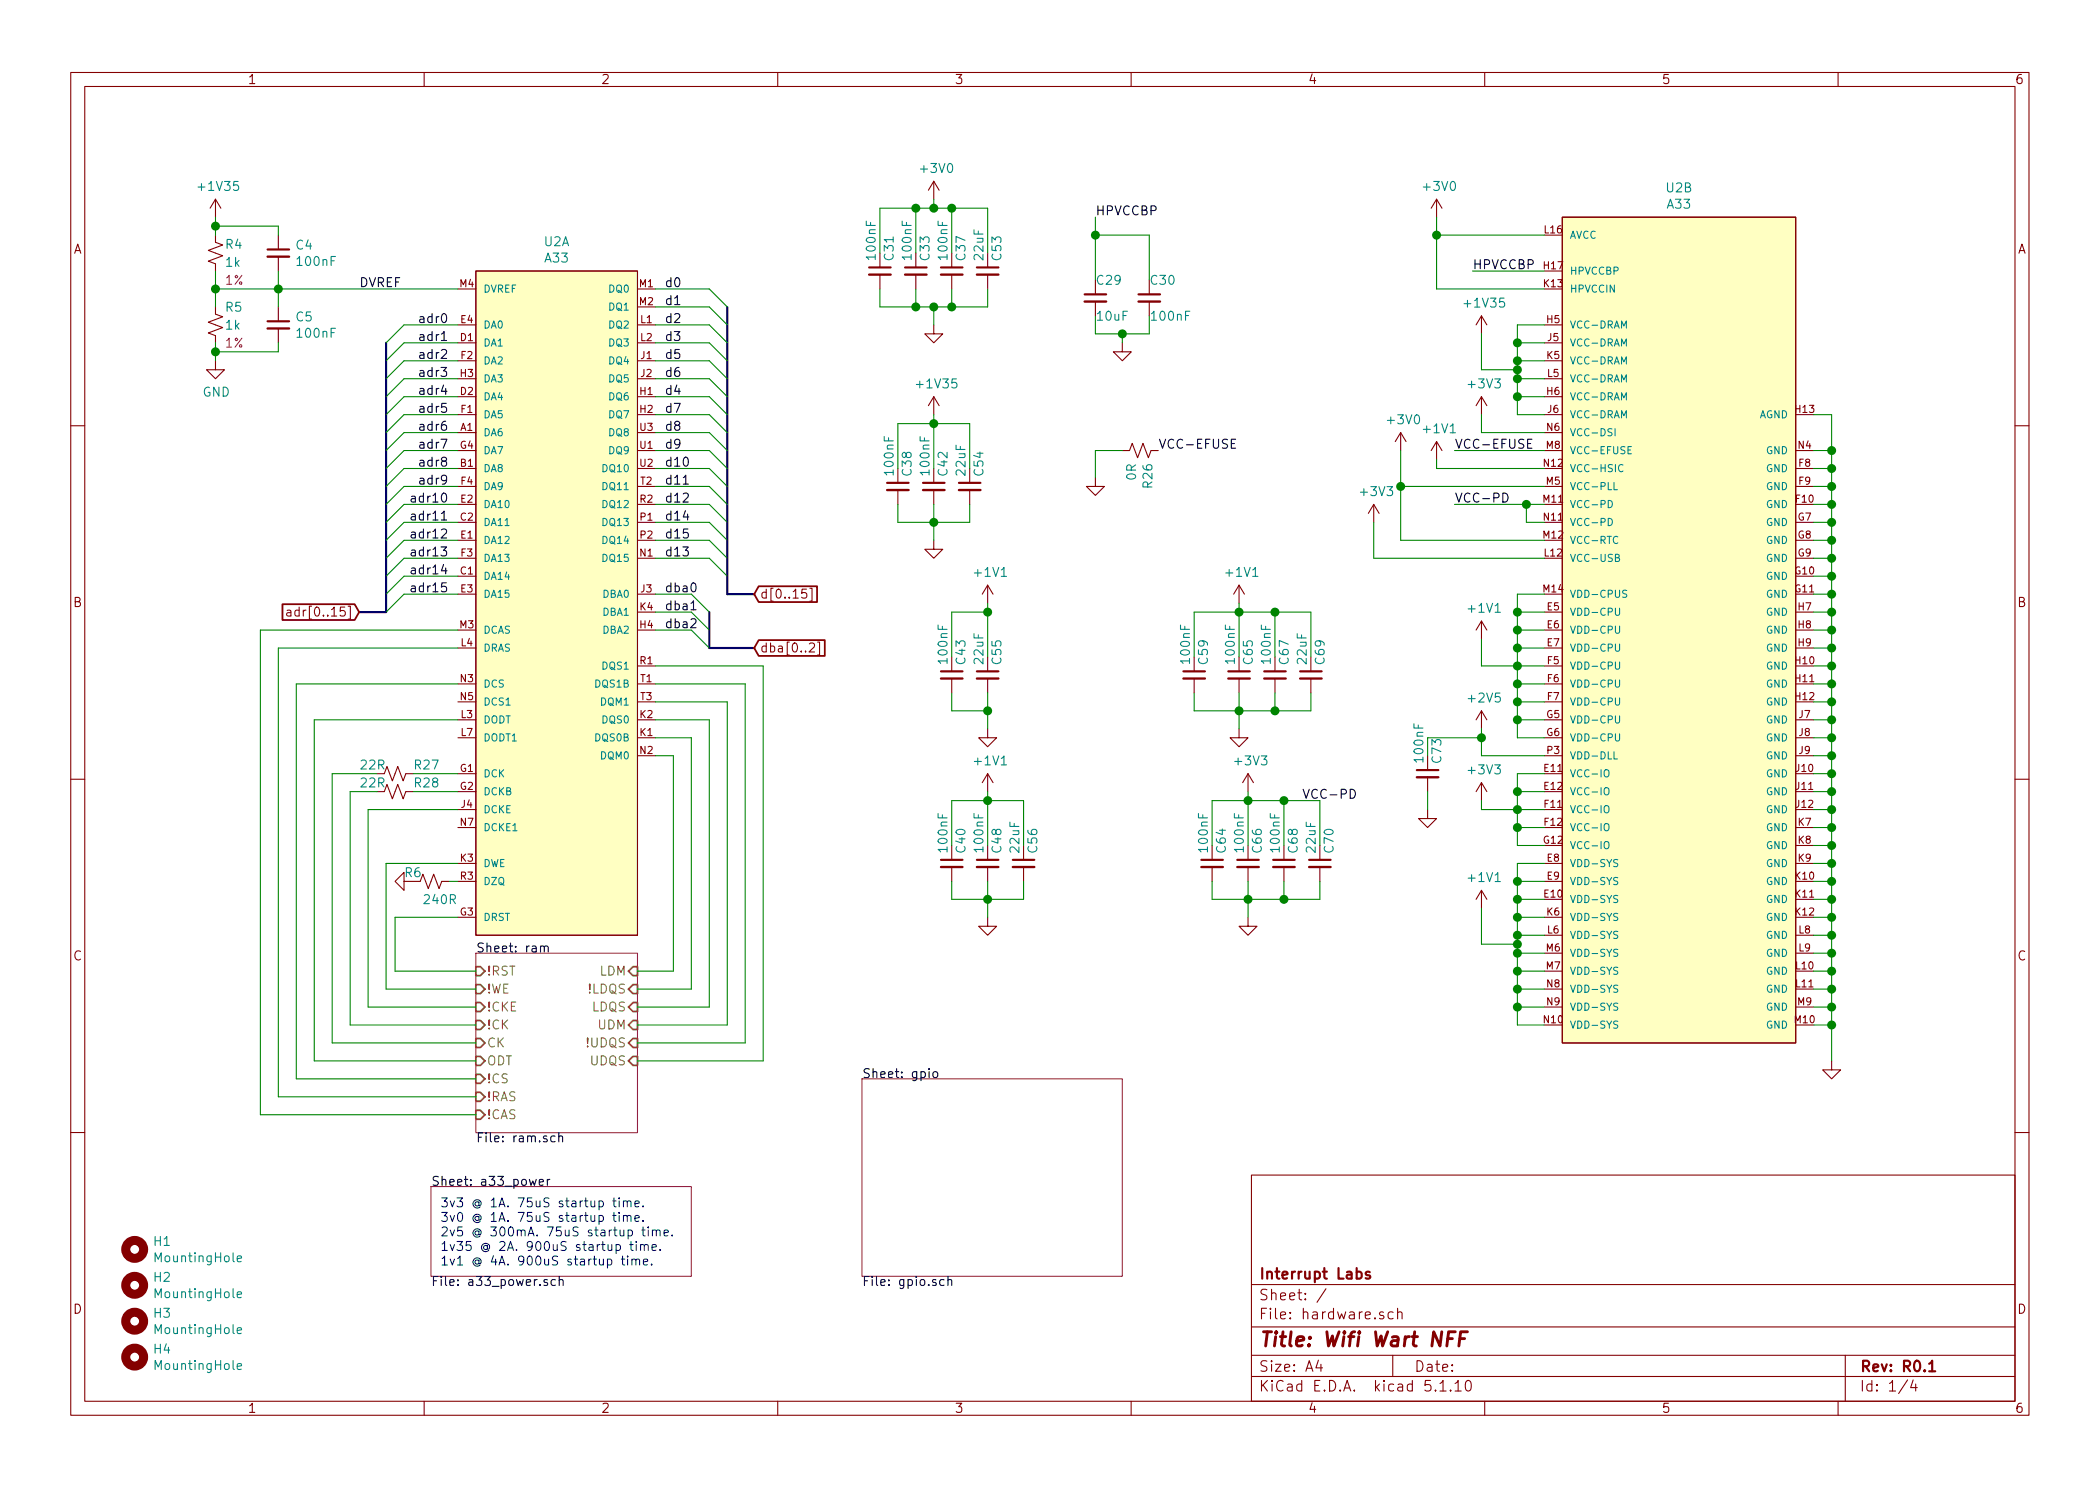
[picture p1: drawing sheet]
<svg xmlns="http://www.w3.org/2000/svg" width="297mm" height="210mm" viewBox="0 0 297 210" stroke-linecap="round" stroke-linejoin="round" font-family="sans-serif">
<defs><g id="words">
<text font-size="2.8" fill="#840000" x="178" y="190.5">Title: Wifi Wart NFF</text>
<g font-size="2.1" fill="#840000">
<text x="178" y="184">Sheet: /</text>
<text x="178" y="181">Interrupt Labs</text>
<text x="178" y="186.7">File: hardware.sch</text>
<text x="178" y="196.9">KiCad E.D.A. kicad 5.1.10</text>
<text x="178" y="194.1">Size: A4</text>
<text x="200" y="194.1">Date:</text>
<text x="263" y="194.1">Rev: R0.1</text>
<text x="263" y="196.9">Id: 1/4</text>
</g>
<g font-size="1.8" fill="#840000">
<text x="35" y="11.9">1</text>
<text x="85" y="11.9">2</text>
<text x="135" y="11.9">3</text>
<text x="185" y="11.9">4</text>
<text x="235" y="11.9">5</text>
<text x="285" y="11.9">6</text>
<text x="10.4" y="35.9">A</text>
<text x="285.4" y="35.9">A</text>
<text x="10.4" y="85.9">B</text>
<text x="42.1" y="87.2">adr[0..15]</text>
<text x="107.5" y="84.7">d[0..15]</text>
<text x="285.4" y="85.9">B</text>
<text x="107.5" y="92.3">dba[0..2]</text>
<text x="10.4" y="135.9">C</text>
<text x="285.4" y="135.9">C</text>
<text x="10.4" y="185.9">D</text>
<text x="285.4" y="185.9">D</text>
<text x="35" y="199.9">1</text>
<text x="85" y="199.9">2</text>
<text x="135" y="199.9">3</text>
<text x="185" y="199.9">4</text>
<text x="235" y="199.9">5</text>
<text x="285" y="199.9">6</text>
</g>
<g font-size="1.8" fill="#008484">
<text x="28.3" y="27">+1V35</text>
<text x="130.4" y="24.5">+3V0</text>
<text x="201.5" y="27">+3V0</text>
<text x="235.7" y="27.2">U2B</text>
<text x="235.9" y="29.5">A33</text>
<text x="32" y="35.2">R4</text>
<text x="41.9" y="35.3">C4</text>
<text x="77" y="34.8">U2A</text>
<text x="32" y="37.8">1k</text>
<text x="42.2" y="37.6">100nF</text>
<text x="77.1" y="37.2">A33</text>
<text x="123.9" y="36.6" transform="rotate(-90 123.9 36.6)">100nF</text>
<text x="126.4" y="36.8" transform="rotate(-90 126.4 36.8)">C31</text>
<text x="129" y="36.6" transform="rotate(-90 129 36.6)">100nF</text>
<text x="131.5" y="36.8" transform="rotate(-90 131.5 36.8)">C33</text>
<text x="134" y="36.6" transform="rotate(-90 134 36.6)">100nF</text>
<text x="136.6" y="36.8" transform="rotate(-90 136.6 36.8)">C37</text>
<text x="139.1" y="36.7" transform="rotate(-90 139.1 36.7)">22uF</text>
<text x="141.7" y="36.8" transform="rotate(-90 141.7 36.8)">C53</text>
<text x="155.2" y="40.3">C29</text>
<text x="162.8" y="40.3">C30</text>
<text x="32" y="44.1">R5</text>
<text x="32" y="46.7">1k</text>
<text x="41.9" y="45.5">C5</text>
<text x="42.2" y="47.8">100nF</text>
<text x="155.3" y="45.4">10uF</text>
<text x="163" y="45.4">100nF</text>
<text x="207.4" y="43.5">+1V35</text>
<text x="28.7" y="56.1">GND</text>
<text x="129.9" y="55">+1V35</text>
<text x="207.8" y="55">+3V3</text>
<text x="196.4" y="60">+3V0</text>
<text x="201.5" y="61.3">+1V1</text>
<text x="126.4" y="67.1" transform="rotate(-90 126.4 67.1)">100nF</text>
<text x="129" y="67.3" transform="rotate(-90 129 67.3)">C38</text>
<text x="131.5" y="67.1" transform="rotate(-90 131.5 67.1)">100nF</text>
<text x="134" y="67.3" transform="rotate(-90 134 67.3)">C42</text>
<text x="136.6" y="67.2" transform="rotate(-90 136.6 67.2)">22uF</text>
<text x="139.1" y="67.3" transform="rotate(-90 139.1 67.3)">C54</text>
<text x="160.7" y="67.9" transform="rotate(-90 160.7 67.9)">0R</text>
<text x="163" y="69" transform="rotate(-90 163 69)">R26</text>
<text x="192.6" y="70.2">+3V3</text>
<text x="138" y="81.6">+1V1</text>
<text x="173.6" y="81.6">+1V1</text>
<text x="207.8" y="86.7">+1V1</text>
<text x="134" y="93.7" transform="rotate(-90 134 93.7)">100nF</text>
<text x="136.6" y="93.9" transform="rotate(-90 136.6 93.9)">C43</text>
<text x="139.1" y="93.9" transform="rotate(-90 139.1 93.9)">22uF</text>
<text x="141.7" y="93.9" transform="rotate(-90 141.7 93.9)">C55</text>
<text x="168.3" y="93.7" transform="rotate(-90 168.3 93.7)">100nF</text>
<text x="170.9" y="93.9" transform="rotate(-90 170.9 93.9)">C59</text>
<text x="174.7" y="93.7" transform="rotate(-90 174.7 93.7)">100nF</text>
<text x="177.2" y="93.9" transform="rotate(-90 177.2 93.9)">C65</text>
<text x="179.8" y="93.7" transform="rotate(-90 179.8 93.7)">100nF</text>
<text x="182.3" y="93.9" transform="rotate(-90 182.3 93.9)">C67</text>
<text x="184.8" y="93.9" transform="rotate(-90 184.8 93.9)">22uF</text>
<text x="187.4" y="93.9" transform="rotate(-90 187.4 93.9)">C69</text>
<text x="207.8" y="99.4">+2V5</text>
<text x="203.9" y="107.9" transform="rotate(-90 203.9 107.9)">C73</text>
<text x="51.1" y="108.9">22R</text>
<text x="51.1" y="111.4">22R</text>
<text x="58.7" y="108.9">R27</text>
<text x="58.7" y="111.4">R28</text>
<text x="138" y="108.3">+1V1</text>
<text x="174.8" y="108.3">+3V3</text>
<text x="207.8" y="109.6">+3V3</text>
<text x="57.3" y="124.1">R6</text>
<text x="134" y="120.4" transform="rotate(-90 134 120.4)">100nF</text>
<text x="136.6" y="120.6" transform="rotate(-90 136.6 120.6)">C40</text>
<text x="139.1" y="120.4" transform="rotate(-90 139.1 120.4)">100nF</text>
<text x="141.7" y="120.6" transform="rotate(-90 141.7 120.6)">C48</text>
<text x="144.2" y="120.5" transform="rotate(-90 144.2 120.5)">22uF</text>
<text x="146.7" y="120.6" transform="rotate(-90 146.7 120.6)">C56</text>
<text x="170.9" y="120.4" transform="rotate(-90 170.9 120.4)">100nF</text>
<text x="173.4" y="120.6" transform="rotate(-90 173.4 120.6)">C64</text>
<text x="175.9" y="120.4" transform="rotate(-90 175.9 120.4)">100nF</text>
<text x="178.5" y="120.6" transform="rotate(-90 178.5 120.6)">C66</text>
<text x="181" y="120.4" transform="rotate(-90 181 120.4)">100nF</text>
<text x="183.6" y="120.6" transform="rotate(-90 183.6 120.6)">C68</text>
<text x="186.1" y="120.5" transform="rotate(-90 186.1 120.5)">22uF</text>
<text x="188.6" y="120.6" transform="rotate(-90 188.6 120.6)">C70</text>
<text x="207.8" y="124.8">+1V1</text>
<text x="60.1" y="127.9">240R</text>
<text x="21.8" y="176.3">H1</text>
<text x="22.1" y="178.6">MountingHole</text>
<text x="21.8" y="181.4">H2</text>
<text x="22.1" y="183.7">MountingHole</text>
<text x="21.8" y="186.5">H3</text>
<text x="21.8" y="191.5">H4</text>
<text x="22.1" y="188.8">MountingHole</text>
<text x="22.1" y="193.8">MountingHole</text>
</g>
<g font-size="1.8">
<text x="154.9" y="30.5">HPVCCBP</text>
<text x="50.8" y="40.6">DVREF</text>
<text x="94" y="40.6">d0</text>
<text x="208.3" y="38.1">HPVCCBP</text>
<text x="59.8" y="45.7">adr0</text>
<text x="94" y="43.2">d1</text>
<text x="94" y="45.7">d2</text>
<text x="59.8" y="53.3">adr3</text>
<text x="59.8" y="50.8">adr2</text>
<text x="59.8" y="48.3">adr1</text>
<text x="94" y="48.3">d3</text>
<text x="94" y="53.3">d6</text>
<text x="94" y="50.8">d5</text>
<text x="59.8" y="58.4">adr5</text>
<text x="59.8" y="55.9">adr4</text>
<text x="94" y="58.4">d7</text>
<text x="94" y="55.9">d4</text>
<text x="59.8" y="61">adr6</text>
<text x="59.8" y="63.5">adr7</text>
<text x="94" y="63.5">d9</text>
<text x="94" y="61">d8</text>
<text x="163.8" y="63.5">VCC-EFUSE</text>
<text x="205.7" y="63.5">VCC-EFUSE</text>
<text x="58.8" y="71.1">adr10</text>
<text x="59.8" y="66">adr8</text>
<text x="59.8" y="68.6">adr9</text>
<text x="94" y="71.1">d12</text>
<text x="94" y="68.6">d11</text>
<text x="94" y="66">d10</text>
<text x="205.7" y="71.1">VCC-PD</text>
<text x="58.8" y="73.7">adr11</text>
<text x="58.8" y="76.2">adr12</text>
<text x="94" y="76.2">d15</text>
<text x="94" y="73.7">d14</text>
<text x="58.8" y="81.3">adr14</text>
<text x="58.8" y="83.8">adr15</text>
<text x="58.8" y="78.7">adr13</text>
<text x="94" y="78.7">d13</text>
<text x="94" y="83.8">dba0</text>
<text x="94" y="88.9">dba2</text>
<text x="94" y="86.4">dba1</text>
<text x="184.1" y="113">VCC-PD</text>
<text x="67.3" y="134.8">Sheet: ram</text>
<text x="121.9" y="152.5">Sheet: gpio</text>
<text x="67.3" y="161.6">File: ram.sch</text>
<text x="61" y="167.8">Sheet: a33_power</text>
<text x="61" y="182">File: a33_power.sch</text>
<text x="121.9" y="182">File: gpio.sch</text>
</g>
<g font-size="1.8" fill="#840084">
<text x="31.9" y="40.3">1%</text>
<text x="31.9" y="49.2">1%</text>
</g>
<text font-size="1.8" fill="#008400" x="201.3" y="107.7" transform="rotate(-90 201.3 107.7)">100nF</text>
<g font-size="1.8" fill="#848400">
<text x="68.8" y="138">!RST</text>
<text x="68.8" y="140.6">!WE</text>
<text x="68.8" y="143.1">!CKE</text>
<text x="83.1" y="140.6">!LDQS</text>
<text x="83.7" y="143.1">LDQS</text>
<text x="84.8" y="138">LDM</text>
<text x="68.8" y="148.2">CK</text>
<text x="68.8" y="145.7">!CK</text>
<text x="83" y="148.2">!UDQS</text>
<text x="84.6" y="145.7">UDM</text>
<text x="68.8" y="153.3">!CS</text>
<text x="68.8" y="155.8">!RAS</text>
<text x="68.8" y="150.7">ODT</text>
<text x="83.5" y="150.7">UDQS</text>
<text x="68.8" y="158.4">!CAS</text>
</g>
<g font-size="1.8" fill="#0000c2">
<text x="62.2" y="170.8">3v3 @ 1A. 75uS startup time.</text>
<text x="62.2" y="172.9">3v0 @ 1A. 75uS startup time.</text>
<text x="62.2" y="174.9">2v5 @ 300mA. 75uS startup time.</text>
<text x="62.2" y="177">1v35 @ 2A. 900uS startup time.</text>
<text x="62.2" y="179.1">1v1 @ 4A. 900uS startup time.</text>
</g>
<g font-size="1.4" fill="#840000">
<text x="218.5" y="33">L16</text>
<text x="65.1" y="40.6">M4</text>
<text x="90.5" y="40.6">M1</text>
<text x="218.4" y="38.1">H17</text>
<text x="218.4" y="40.6">K13</text>
<text x="65.2" y="45.7">E4</text>
<text x="90.5" y="43.2">M2</text>
<text x="90.6" y="45.7">L1</text>
<text x="218.8" y="45.7">H5</text>
<text x="65.2" y="48.3">D1</text>
<text x="65.2" y="53.3">H3</text>
<text x="65.2" y="50.8">F2</text>
<text x="90.6" y="48.3">L2</text>
<text x="90.7" y="50.8">J1</text>
<text x="90.7" y="53.3">J2</text>
<text x="218.8" y="50.8">K5</text>
<text x="218.9" y="53.3">L5</text>
<text x="218.9" y="48.3">J5</text>
<text x="65.2" y="55.9">D2</text>
<text x="65.2" y="58.4">F1</text>
<text x="90.6" y="55.9">H1</text>
<text x="90.6" y="58.4">H2</text>
<text x="218.8" y="55.9">H6</text>
<text x="218.9" y="58.4">J6</text>
<text x="254" y="58.4">H13</text>
<text x="65.1" y="63.5">G4</text>
<text x="65.2" y="61">A1</text>
<text x="90.6" y="61">U3</text>
<text x="90.6" y="63.5">U1</text>
<text x="218.7" y="63.5">M8</text>
<text x="218.8" y="61">N6</text>
<text x="254.4" y="63.5">N4</text>
<text x="65.2" y="66">B1</text>
<text x="65.2" y="71.1">E2</text>
<text x="65.2" y="68.6">F4</text>
<text x="90.6" y="66">U2</text>
<text x="90.6" y="71.1">R2</text>
<text x="90.6" y="68.6">T2</text>
<text x="218.3" y="71.1">M11</text>
<text x="218.4" y="66">N12</text>
<text x="218.7" y="68.6">M5</text>
<text x="254.1" y="71.1">F10</text>
<text x="254.5" y="66">F8</text>
<text x="254.5" y="68.6">F9</text>
<text x="65.2" y="73.7">C2</text>
<text x="65.2" y="76.2">E1</text>
<text x="90.6" y="73.7">P1</text>
<text x="90.6" y="76.2">P2</text>
<text x="218.3" y="76.2">M12</text>
<text x="218.4" y="73.7">N11</text>
<text x="254.3" y="73.7">G7</text>
<text x="254.3" y="76.2">G8</text>
<text x="65.2" y="81.3">C1</text>
<text x="65.2" y="83.8">E3</text>
<text x="65.2" y="78.7">F3</text>
<text x="90.6" y="78.7">N1</text>
<text x="90.7" y="83.8">J3</text>
<text x="218.3" y="83.8">M14</text>
<text x="218.5" y="78.7">L12</text>
<text x="253.9" y="81.3">G10</text>
<text x="253.9" y="83.8">G11</text>
<text x="254.3" y="78.7">G9</text>
<text x="65.1" y="88.9">M3</text>
<text x="90.6" y="86.4">K4</text>
<text x="90.6" y="88.9">H4</text>
<text x="218.8" y="86.4">E5</text>
<text x="218.8" y="88.9">E6</text>
<text x="254.4" y="86.4">H7</text>
<text x="254.4" y="88.9">H8</text>
<text x="65.2" y="91.4">L4</text>
<text x="90.6" y="94">R1</text>
<text x="218.8" y="91.4">E7</text>
<text x="218.9" y="94">F5</text>
<text x="254" y="94">H10</text>
<text x="254.4" y="91.4">H9</text>
<text x="65.2" y="96.5">N3</text>
<text x="65.2" y="99.1">N5</text>
<text x="65.2" y="101.6">L3</text>
<text x="90.6" y="101.6">K2</text>
<text x="90.6" y="96.5">T1</text>
<text x="90.6" y="99.1">T3</text>
<text x="218.8" y="101.6">G5</text>
<text x="218.9" y="96.5">F6</text>
<text x="218.9" y="99.1">F7</text>
<text x="254" y="96.5">H11</text>
<text x="254" y="99.1">H12</text>
<text x="254.5" y="101.6">J7</text>
<text x="65.2" y="104.1">L7</text>
<text x="90.6" y="104.1">K1</text>
<text x="90.6" y="106.7">N2</text>
<text x="218.8" y="104.1">G6</text>
<text x="218.8" y="106.7">P3</text>
<text x="254.5" y="104.1">J8</text>
<text x="254.5" y="106.7">J9</text>
<text x="65.1" y="111.8">G2</text>
<text x="65.1" y="109.2">G1</text>
<text x="218.5" y="109.2">E11</text>
<text x="218.5" y="111.8">E12</text>
<text x="254.1" y="109.2">J10</text>
<text x="254.1" y="111.8">J11</text>
<text x="65.2" y="116.8">N7</text>
<text x="65.3" y="114.3">J4</text>
<text x="218.4" y="119.4">G12</text>
<text x="218.5" y="114.3">F11</text>
<text x="218.5" y="116.8">F12</text>
<text x="254.1" y="114.3">J12</text>
<text x="254.4" y="116.8">K7</text>
<text x="254.4" y="119.4">K8</text>
<text x="65.2" y="121.9">K3</text>
<text x="65.2" y="124.5">R3</text>
<text x="218.8" y="121.9">E8</text>
<text x="218.8" y="124.5">E9</text>
<text x="254" y="124.5">K10</text>
<text x="254.4" y="121.9">K9</text>
<text x="65.1" y="129.5">G3</text>
<text x="218.5" y="127">E10</text>
<text x="218.8" y="129.5">K6</text>
<text x="254" y="127">K11</text>
<text x="254" y="129.5">K12</text>
<text x="218.7" y="134.6">M6</text>
<text x="218.7" y="137.2">M7</text>
<text x="218.9" y="132.1">L6</text>
<text x="254.1" y="137.2">L10</text>
<text x="254.5" y="132.1">L8</text>
<text x="254.5" y="134.6">L9</text>
<text x="218.8" y="139.7">N8</text>
<text x="218.8" y="142.2">N9</text>
<text x="254.1" y="139.7">L11</text>
<text x="254.3" y="142.2">M9</text>
<text x="218.4" y="144.8">N10</text>
<text x="253.9" y="144.8">M10</text>
</g>
<g font-size="1.4" fill="#008484">
<text x="222" y="33.8">AVCC</text>
<text x="68.3" y="41.4">DVREF</text>
<text x="86.2" y="41.4">DQ0</text>
<text x="222" y="38.9">HPVCCBP</text>
<text x="222" y="41.4">HPVCCIN</text>
<text x="68.3" y="46.5">DA0</text>
<text x="86.2" y="43.9">DQ1</text>
<text x="86.2" y="46.5">DQ2</text>
<text x="222" y="46.5">VCC-DRAM</text>
<text x="68.3" y="49">DA1</text>
<text x="68.3" y="51.6">DA2</text>
<text x="86.2" y="49">DQ3</text>
<text x="86.2" y="51.6">DQ4</text>
<text x="222" y="49">VCC-DRAM</text>
<text x="222" y="51.6">VCC-DRAM</text>
<text x="68.3" y="54.1">DA3</text>
<text x="68.3" y="56.6">DA4</text>
<text x="68.3" y="59.2">DA5</text>
<text x="86.2" y="54.1">DQ5</text>
<text x="86.2" y="56.6">DQ6</text>
<text x="86.2" y="59.2">DQ7</text>
<text x="222" y="54.1">VCC-DRAM</text>
<text x="222" y="56.6">VCC-DRAM</text>
<text x="222" y="59.2">VCC-DRAM</text>
<text x="248.8" y="59.2">AGND</text>
<text x="68.3" y="61.7">DA6</text>
<text x="68.3" y="64.3">DA7</text>
<text x="86.2" y="61.7">DQ8</text>
<text x="86.2" y="64.3">DQ9</text>
<text x="222" y="61.7">VCC-DSI</text>
<text x="222" y="64.3">VCC-EFUSE</text>
<text x="249.8" y="64.3">GND</text>
<text x="68.3" y="66.8">DA8</text>
<text x="68.3" y="69.3">DA9</text>
<text x="68.3" y="71.9">DA10</text>
<text x="85.4" y="66.8">DQ10</text>
<text x="85.4" y="69.3">DQ11</text>
<text x="85.4" y="71.9">DQ12</text>
<text x="222" y="71.9">VCC-PD</text>
<text x="222" y="66.8">VCC-HSIC</text>
<text x="222" y="69.3">VCC-PLL</text>
<text x="249.8" y="66.8">GND</text>
<text x="249.8" y="69.3">GND</text>
<text x="249.8" y="71.9">GND</text>
<text x="68.3" y="74.4">DA11</text>
<text x="68.3" y="77">DA12</text>
<text x="85.4" y="74.4">DQ13</text>
<text x="85.4" y="77">DQ14</text>
<text x="222" y="74.4">VCC-PD</text>
<text x="222" y="77">VCC-RTC</text>
<text x="249.8" y="74.4">GND</text>
<text x="249.8" y="77">GND</text>
<text x="68.3" y="79.5">DA13</text>
<text x="68.3" y="82">DA14</text>
<text x="85.4" y="79.5">DQ15</text>
<text x="222" y="79.5">VCC-USB</text>
<text x="249.8" y="79.5">GND</text>
<text x="249.8" y="82">GND</text>
<text x="68.3" y="84.6">DA15</text>
<text x="68.3" y="89.7">DCAS</text>
<text x="85.3" y="84.6">DBA0</text>
<text x="85.3" y="87.1">DBA1</text>
<text x="85.3" y="89.7">DBA2</text>
<text x="222" y="84.6">VDD-CPUS</text>
<text x="222" y="87.1">VDD-CPU</text>
<text x="222" y="89.7">VDD-CPU</text>
<text x="249.8" y="84.6">GND</text>
<text x="249.8" y="87.1">GND</text>
<text x="249.8" y="89.7">GND</text>
<text x="68.3" y="92.2">DRAS</text>
<text x="85.3" y="94.7">DQS1</text>
<text x="222" y="92.2">VDD-CPU</text>
<text x="222" y="94.7">VDD-CPU</text>
<text x="249.8" y="92.2">GND</text>
<text x="249.8" y="94.7">GND</text>
<text x="68.3" y="97.3">DCS</text>
<text x="68.3" y="99.8">DCS1</text>
<text x="84.3" y="97.3">DQS1B</text>
<text x="85.1" y="99.8">DQM1</text>
<text x="222" y="97.3">VDD-CPU</text>
<text x="222" y="99.8">VDD-CPU</text>
<text x="249.8" y="97.3">GND</text>
<text x="249.8" y="99.8">GND</text>
<text x="68.3" y="102.4">DODT</text>
<text x="68.3" y="104.9">DODT1</text>
<text x="84.3" y="104.9">DQS0B</text>
<text x="85.1" y="107.4">DQM0</text>
<text x="85.3" y="102.4">DQS0</text>
<text x="222" y="107.4">VDD-DLL</text>
<text x="222" y="102.4">VDD-CPU</text>
<text x="222" y="104.9">VDD-CPU</text>
<text x="249.8" y="102.4">GND</text>
<text x="249.8" y="104.9">GND</text>
<text x="249.8" y="107.4">GND</text>
<text x="68.3" y="112.5">DCKB</text>
<text x="68.3" y="110">DCK</text>
<text x="222" y="110">VCC-IO</text>
<text x="222" y="112.5">VCC-IO</text>
<text x="249.8" y="110">GND</text>
<text x="249.8" y="112.5">GND</text>
<text x="68.3" y="115.1">DCKE</text>
<text x="68.3" y="117.6">DCKE1</text>
<text x="222" y="115.1">VCC-IO</text>
<text x="222" y="117.6">VCC-IO</text>
<text x="249.8" y="115.1">GND</text>
<text x="249.8" y="117.6">GND</text>
<text x="68.3" y="122.7">DWE</text>
<text x="68.3" y="125.2">DZQ</text>
<text x="222" y="122.7">VDD-SYS</text>
<text x="222" y="125.2">VDD-SYS</text>
<text x="222" y="120.1">VCC-IO</text>
<text x="249.8" y="120.1">GND</text>
<text x="249.8" y="122.7">GND</text>
<text x="249.8" y="125.2">GND</text>
<text x="68.3" y="130.3">DRST</text>
<text x="222" y="127.8">VDD-SYS</text>
<text x="222" y="130.3">VDD-SYS</text>
<text x="249.8" y="127.8">GND</text>
<text x="249.8" y="130.3">GND</text>
<text x="222" y="132.8">VDD-SYS</text>
<text x="222" y="135.4">VDD-SYS</text>
<text x="222" y="137.9">VDD-SYS</text>
<text x="249.8" y="132.8">GND</text>
<text x="249.8" y="135.4">GND</text>
<text x="249.8" y="137.9">GND</text>
<text x="222" y="140.5">VDD-SYS</text>
<text x="222" y="143">VDD-SYS</text>
<text x="249.8" y="140.5">GND</text>
<text x="249.8" y="143">GND</text>
<text x="222" y="145.5">VDD-SYS</text>
<text x="249.8" y="145.5">GND</text>
</g>
</g></defs>
<g fill="none" stroke="#840000" stroke-width=".15">
<path d="M10 10.3h277v189.9h-277zM12 12.2h273v186.1h-273zM60 10.3v1.9M110 10.3v1.9M160 10.3v1.9M210 10.3v1.9M260 10.3v1.9M30.5 33.3v1l1 .4-2 .7 2 .8-2 .8 1 .3v1M30.5 28.2l-.8 1.3M30.5 28.2v2.5M30.5 28.2l.7 1.3M39.4 33.3v2"/>
<path d="M39.4 36.3v2M67.3 38.3h22.9v94h-22.9zM124.5 35.8v2M124.5 38.9v2M129.5 35.8v2M129.5 38.9v2M132.1 25.6v2.6M132.1 25.6l-.8 1.3M132.1 25.6l.7 1.3M134.6 35.8v2M134.6 38.9v2M139.7 35.8v2"/>
<path d="M139.7 38.9v2M154.9 39.6v2.1M162.6 39.6v2.1M203.2 28.2l-.8 1.3M203.2 28.2v2.5M203.2 28.2l.8 1.3M218.4 33.3h2.6M218.4 38.3h2.6M221 30.7h33v116.9h-33zM30.5 51v1.3h1.2l-1.2 1.3-1.3-1.3h1.3M30.5 43.4v1l1 .4-2 .8 2 .7-2 .8 1 .4v1M39.4 43.4v2.1"/>
<path d="M39.4 46.5v2M64.8 46h2.5M64.8 48.5h2.5M64.8 51h2.5M64.8 53.6h2.5M64.8 56.1h2.5M64.8 58.7h2.5M64.8 40.9h2.5M90.2 46h2.5M90.2 48.5h2.5M90.2 51h2.5M90.2 53.6h2.5"/>
<path d="M90.2 56.1h2.5M90.2 58.7h2.5M90.2 40.9h2.5M90.2 43.4h2.5M132.1 46v1.2h1.2l-1.2 1.3-1.3-1.3h1.3M132.1 56.1v2.6M132.1 56.1l-.8 1.3M132.1 56.1l.7 1.3M154.9 42.7v2M158.7 48.5v1.3h1.3l-1.3 1.2-1.2-1.2h1.2M162.6 42.7v2M209.5 44.7v2.5"/>
<path d="M209.5 56.1v2.6M209.5 56.1l-.7 1.3M209.5 56.1l.8 1.3M209.5 44.7l-.7 1.3M209.5 44.7l.8 1.3M218.4 46h2.6M218.4 48.5h2.6M218.4 51h2.6M218.4 53.6h2.6M218.4 56.1h2.6M218.4 58.7h2.6M218.4 40.9h2.6"/>
<path d="M254 58.7h2.5M10 60.2h2M64.8 71.4h2.5M64.8 73.9h2.5M64.8 79h2.5M64.8 66.3h2.5M64.8 61.2h2.5M64.8 76.4h2.5M64.8 68.8h2.5M64.8 63.7h2.5M90.2 71.4h2.5M90.2 73.9h2.5"/>
<path d="M90.2 79h2.5M90.2 66.3h2.5M90.2 61.2h2.5M90.2 76.4h2.5M90.2 68.8h2.5M90.2 63.7h2.5M127 66.3v2M127 69.3v2.1M132.1 76.4v1.3h1.2l-1.2 1.3-1.3-1.3h1.3M132.1 66.3v2M132.1 69.3v2.1M137.2 66.3v2"/>
<path d="M137.2 69.3v2.1M154.9 67.6v1.2h1.3l-1.3 1.3-1.2-1.3h1.2M158.7 63.7h1.1l.3-1 .8 2.1 .8-2.1 .7 2.1 .4-1.1h1M194.3 71.4l-.8 1.2M194.3 71.4v2.5M194.3 71.4l.8 1.2M198.1 61.2l-.7 1.3M198.1 61.2v2.5M198.1 61.2l.8 1.3M203.2 62.5v2.5M203.2 62.5l-.8 1.2M203.2 62.5l.8 1.2"/>
<path d="M218.4 71.4h2.6M218.4 73.9h2.6M218.4 79h2.6M218.4 66.3h2.6M218.4 61.2h2.6M218.4 76.4h2.6M218.4 68.8h2.6M218.4 63.7h2.6M254 71.4h2.5M254 73.9h2.5M254 79h2.5M254 66.3h2.5"/>
<path d="M254 76.4h2.5M254 68.8h2.5M254 63.7h2.5M285 60.2h2M40.6 86.4h.5v.8M41.1 86.6l-.4 .1-.2 .2 .1 .2h.5M64.8 84.1h2.5M64.8 89.1h2.5M64.8 91.7h2.5M64.8 96.8h2.5M64.8 99.3h2.5M64.8 81.5h2.5"/>
<path d="M90.2 84.1h2.5M90.2 86.6h2.5M90.2 89.1h2.5M90.2 94.2h2.5M90.2 96.8h2.5M90.2 99.3h2.5M114.1 83.4h-.6l-.1 .6 .2-.2h.3l.2 .2v.5l-.2 .1h-.3l-.2-.1M114.5 91.1l.2-.1h.3l.2 .1v.2v.2l-.8 .7h.8M114.6 83.2h.3v1.9h-.3M115.6 90.9h.3v1.8h-.3M134.6 93v2M134.6 96v2"/>
<path d="M139.7 82.8v2.5M139.7 93v2M139.7 96v2M139.7 82.8l-.8 1.3M139.7 82.8l.8 1.3M168.9 93v2M168.9 96v2M175.3 82.8l-.8 1.3M175.3 82.8v2.5M175.3 93v2M175.3 96v2M175.3 82.8l.7 1.3"/>
<path d="M180.3 93v2M180.3 96v2M185.4 93v2M185.4 96v2M209.5 87.9v2.5M209.5 87.9l-.7 1.2M209.5 87.9l.8 1.2M218.4 84.1h2.6M218.4 86.6h2.6M218.4 89.1h2.6M218.4 91.7h2.6M218.4 94.2h2.6"/>
<path d="M218.4 96.8h2.6M218.4 99.3h2.6M254 84.1h2.5M254 86.6h2.5M254 89.1h2.5M254 91.7h2.5M254 94.2h2.5M254 96.8h2.5M254 99.3h2.5M254 81.5h2.5M10 110.3h2M54.4 109.5l.3-1 .8 2 .8-2 .7 2 .4-1h1"/>
<path d="M54.4 112l.3-1 .8 2 .8-2 .7 2 .4-1h1M64.8 109.5h2.5M64.8 112h2.5M64.8 101.8h2.5M64.8 104.4h2.5M64.8 114.5h2.5M64.8 117.1h2.5M90.2 106.9h2.5M90.2 101.8h2.5M90.2 104.4h2.5M134.6 119.6v2.1M139.7 103.1v1.3h1.3l-1.3 1.3-1.3-1.3h1.3"/>
<path d="M139.7 109.5v2.5M139.7 119.6v2.1M139.7 109.5l-.8 1.2M139.7 109.5l.8 1.2M144.8 119.6v2.1M171.4 119.6v2.1M175.3 103.1v1.3h1.2l-1.2 1.3-1.3-1.3h1.3M176.5 109.5v2.5M176.5 119.6v2.1M176.5 109.5l-.7 1.2M176.5 109.5l.8 1.2M181.6 119.6v2.1"/>
<path d="M186.7 119.6v2.1M201.9 114.5v1.3h1.3l-1.3 1.3-1.2-1.3h1.2M201.9 106.9v2.1M201.9 110v2M209.5 100.6l-.7 1.2M209.5 100.6v2.5M209.5 110.7v2.6M209.5 100.6l.8 1.2M209.5 110.7l-.7 1.3M209.5 110.7l.8 1.3M218.4 109.5h2.6M218.4 112h2.6"/>
<path d="M218.4 106.9h2.6M218.4 101.8h2.6M218.4 104.4h2.6M218.4 114.5h2.6M218.4 117.1h2.6M218.4 119.6h2.6M254 109.5h2.5M254 112h2.5M254 106.9h2.5M254 101.8h2.5M254 104.4h2.5M254 114.5h2.5"/>
<path d="M254 117.1h2.5M254 119.6h2.5M285 110.3h2M57.1 124.7v-1.3l-1.2 1.3 1.2 1.3v-1.3h1.3M59.4 124.7l.4-1 .8 2 .7-2 .8 2 .4-1h1M64.8 122.2h2.5M64.8 124.7h2.5M64.8 129.8h2.5M134.6 122.7v2M139.7 129.8v1.3h1.3l-1.3 1.2-1.3-1.2h1.3M139.7 122.7v2M144.8 122.7v2"/>
<path d="M171.4 122.7v2M176.5 129.8v1.3h1.3l-1.3 1.2-1.2-1.2h1.2M176.5 122.7v2M181.6 122.7v2M186.7 122.7v2M209.5 126v2.5M209.5 126l-.7 1.2M209.5 126l.8 1.2M218.4 122.2h2.6M218.4 124.7h2.6M218.4 127.2h2.6M218.4 129.8h2.6"/>
<path d="M218.4 132.3h2.6M218.4 134.9h2.6M218.4 137.4h2.6M218.4 139.9h2.6M254 122.2h2.5M254 124.7h2.5M254 127.2h2.5M254 129.8h2.5M254 132.3h2.5M254 134.9h2.5M254 137.4h2.5M254 139.9h2.5"/>
<path d="M218.4 142.5h2.6M218.4 145h2.6M254 142.5h2.5M254 145h2.5M259.1 150.1v1.3h1.2l-1.2 1.2-1.3-1.2h1.3M10 160.2h2M177 166.3h108v32h-108zM285 160.2h2M60 198.3v1.9M110 198.3v1.9M160 198.3v1.9M177 194.8h108"/>
<path d="M177 191.8h108M177 187.8h108M177 181.8h108M186.5 192.5l-.4 1h1M186.8 193v1M187.6 182.3l-1.3 2M195.7 185.7l-.4-.1-.2 .3a.48 .48 0 0 0 .6 .3l.1 .1-.1 .2-.1 .1-.5-.1M197 191.8v3M197.1 185.7a.48 .48 0 0 0-.7 0l-.1 .2 .1 .6a.48 .48 0 0 0 .7 0M197.7 185.7a.39 .39 0 0 1 .6 .1v.8M197.7 185.1v1.5M203.7 195.8l.4-.5v1.5"/>
<path d="M203.7 196.8h.8M205.2 196.7h.1l-.1 .1-.1-.1h.1v.1M205.8 195.8l.3-.3 .1-.2v1.5M205.8 196.8h.9M207.5 195.4a.37 .37 0 0 1 .6 .2v.3a.72 .72 0 0 1-.4 .9l-.2-.1a1.14 1.14 0 0 1 0-1.3zM210 198.3v1.9M260 198.3v1.9M261 191.8v6.5M269.8 195.2l-1.2 2M270.6 195.2l-.3 1.1h.9M271 195.8v1"/>
</g>
<g fill="none" stroke="#840000" stroke-width=".3">
<path d="M37.8 35.3h3.1M122.9 37.8h3.1M128 37.8h3.1M133.1 37.8h3M138.2 37.8h3M37.8 45.5h3.1M153.4 41.7h3.1M161 41.7h3.1M125.5 68.3h3M130.6 68.3h3M135.6 68.3h3.1M133.1 95h3"/>
<path d="M138.2 95h3M167.4 95h3M173.7 95h3.1M178.8 95h3.1M183.9 95h3M200.4 109h3.1M133.1 121.7h3M138.2 121.7h3M143.3 121.7h3M169.9 121.7h3.1M175 121.7h3.1M180.1 121.7h3"/>
<path d="M185.2 121.7h3M193.8 180a.37 .37 0 0 0-.6 .1v.1a.54 .54 0 0 0 .6 .3v.1v.2l-.2 .1-.4-.1M272.9 193l.3-.2 .1-.3v1.5M272.9 194h.8"/>
</g>
<path d="M204.8 189.4h.6M205.8 188.4h-.9l-.3 2M206.5 189.4h.7M207.6 188.4h-1l-.3 2" fill="none" stroke="#840000" stroke-width=".41"/>
<path d="M67.3 134.9h22.9v25.4h-22.9zM121.9 152.6h36.8v28h-36.8zM61 167.9h36.8v12.7h-36.8z" fill="none" stroke="#840084" stroke-width=".15"/>
<g fill="none" stroke="#000" stroke-width=".15">
<path d="M58.2 70.3h.5l.1 .7M58.2 72.8h.5l.1 .8M58.2 75.3h.5l.1 .8M58.2 77.9h.5l.1 .8M58.8 70.5l-.5 .1-.2 .1 .1 .3h.6M58.8 73l-.5 .1-.2 .2 .1 .2h.6M58.8 75.6h-.5l-.2 .2 .1 .3h.6M58.8 78.1l-.5 .1-.2 .2 .1 .2h.6M96.6 68.5h.8M174.2 62.8h.4M174.8 62.1h-.6v1.3h.6M212.6 69.8a.64 .64 0 0 1 .7 .6 .64 .64 0 0 1-.7 .6z"/>
<path d="M216.1 62.8h.4M216.7 62.1h-.6v1.3h.6M58.2 80.4h.5l.1 .8M58.2 83h.5l.1 .7M58.8 80.7h-.5l-.2 .2 .1 .2h.6M58.8 83.2l-.5 .1-.2 .1 .1 .3h.6M97.7 87.7l.2-.2h.3l.2 .2 .1 .2-.1 .2-.7 .7h.8M97.7 86.3h.8M191 111.7a.64 .64 0 0 1 .7 .6 .64 .64 0 0 1-.7 .6zM76.5 134v-.1a.31 .31 0 0 1 .5 .1v.7M77 134a.31 .31 0 0 1 .5-.1v.8M131.4 151.2v.1"/>
<path d="M132.1 151.7l.3-.1 .2 .3v.3l-.1 .2-.3 .1-.2-.3v-.3zM76.3 167.3l.6-.1-.1-.3h-.3l-.2 .2v.6h.5M77.4 166.9v.8M77.8 166.9h-.3l-.1 .2M78.5 160.8l-.4-.1-.2 .3v.3l.1 .2h.5M79 160.9l.1-.1a.31 .31 0 0 1 .5 .1v.7M79 160.3v1.3M77.4 181.1a.31 .31 0 0 0-.5 .1l.1 .2 .3 .1 .2 .2-.2 .2-.4-.1M78.6 181.1l-.4-.1-.2 .3v.4l.1 .1h.5M79.1 181.2l.1-.1a.31 .31 0 0 1 .5 .1v.7M79.1 180.6v1.3M133.5 181.1l-.3-.1-.3 .3v.4l.1 .1h.5"/>
<path d="M134.1 181.2v-.1a.31 .31 0 0 1 .5 .1v.7M134.1 180.6v1.3"/>
</g>
<g fill="none" stroke="#848400" stroke-width=".25">
<path d="M67.3 136.8h.6l.7 .6-.7 .6h-.6zM67.3 139.3h.6l.7 .6-.7 .7h-.6zM88.9 139.9l.6-.6h.7v1.3h-.7zM89.5 136.8h.7v1.2h-.7l-.6-.6zM67.3 152h.6l.7 .6-.7 .7h-.6zM67.3 141.9h.6l.7 .6-.7 .6h-.6zM67.3 146.9h.6l.7 .7-.7 .6h-.6zM67.3 144.4h.6l.7 .6-.7 .7h-.6zM67.3 154.6h.6l.7 .6-.7 .6h-.6zM67.3 157.1h.6l.7 .6-.7 .7h-.6zM67.3 149.5h.6l.7 .6-.7 .6h-.6zM88.9 147.6l.6-.7h.7v1.3h-.7z"/>
<path d="M88.9 145l.6-.6h.7v1.3h-.7zM89.5 141.9h.7v1.2h-.7l-.6-.6zM89.5 149.5h.7v1.2h-.7l-.6-.6z"/>
</g>
<g fill="none" stroke="#840000" stroke-width=".33">
<path d="M37.8 36.3h3.1M122.9 38.9h3.1M128 38.9h3.1M133.1 38.9h3M138.2 38.9h3M37.8 46.5h3.1M153.4 42.7h3.1M161 42.7h3.1M125.5 69.3h3M130.6 69.3h3M135.6 69.3h3.1M133.1 96h3"/>
<path d="M138.2 96h3M167.4 96h3M173.7 96h3.1M178.8 96h3.1M183.9 96h3M200.4 110h3.1M133.1 122.7h3M138.2 122.7h3M143.3 122.7h3M169.9 122.7h3.1M175 122.7h3.1M180.1 122.7h3"/>
<path d="M185.2 122.7h3"/>
</g>
<g fill="none" stroke="#840000" stroke-width="1.3">
<circle cx="19" cy="176.8" r="1.27"/>
<circle cx="19" cy="186.9" r="1.27"/>
<circle cx="19" cy="192" r="1.27"/>
<circle cx="19" cy="181.9" r="1.27"/>
</g>
<g fill="none" stroke="#008484" stroke-width=".15">
<path d="M229.4 46.4v-1l.3 .7 .3-.7v1M229.4 49v-1.1l.3 .8 .3-.8v1.1M229.4 51.5v-1l.3 .7 .3-.7v1M229.4 54v-1l.3 .7 .3-.7v1M229.4 56.6v-1l.3 .7 .3-.7v1M229.4 59.1v-1l.3 .7 .3-.7v1M227.5 70.8a.51 .51 0 0 1 .6 .5 .51 .51 0 0 1-.6 .5zM227.5 73.3a.51 .51 0 0 1 .6 .6 .51 .51 0 0 1-.6 .5zM228.3 68.3v1h.5M228.4 60.6v1.1M228.5 78.9h.4l.1-.2v-.2l-.5-.1v1h.4l.1-.1 .1-.2-.3-.2M228.8 76a.47 .47 0 0 0-.6 .4 .47 .47 0 0 0 .6 .5v-.1"/>
<path d="M229.6 65.8a.47 .47 0 0 0-.7 .4 .47 .47 0 0 0 .6 .5l.1-.1M230.3 63.7h.3M230.8 63.2h-.5v1h.5M228.5 86v.9l.2 .2h.2l.2-.2v-.9M228.5 88.6v.8l.2 .2h.2l.2-.2v-.8M228.5 91.1v.8l.2 .2h.2l.2-.2v-.8M228.5 93.7v.8l.2 .2h.2l.2-.2v-.8M228.5 96.2v.8l.2 .2h.2l.2-.2v-.8M228.5 98.7v.9l.2 .2h.2l.2-.2v-.9M230.1 83.6h-.5v.3l.4 .2 .1 .2-.2 .2h-.4M226.9 109l.3-.1a.35 .35 0 0 1 .4 .3l-.1 .6a.34 .34 0 0 1-.6 0zM226.9 111.6l.3-.2a.35 .35 0 0 1 .4 .4l-.1 .5a.34 .34 0 0 1-.6 0z"/>
<path d="M226.9 114.1l.3-.1a.35 .35 0 0 1 .4 .3l-.1 .6a.34 .34 0 0 1-.6 0zM226.9 116.7l.3-.2a.35 .35 0 0 1 .4 .4l-.1 .5a.34 .34 0 0 1-.6 0zM226.9 119.2l.3-.1a.35 .35 0 0 1 .4 .3l-.1 .5a.34 .34 0 0 1-.6 0zM228.3 106.4v1h.5M228.5 101.3v.8l.2 .2h.2l.2-.2v-.8M228.5 103.8v.8l.2 .2h.2l.2-.2v-.8M228.8 121.7h-.5v.3l.4 .2 .1 .2-.1 .2h-.5M228.8 124.2h-.5v.3l.4 .2 .1 .3-.1 .2-.5-.1M228.8 126.7l-.5 .1v.3l.4 .1 .1 .3-.1 .2h-.5M228.8 129.3h-.5v.3l.4 .2 .1 .2-.1 .2h-.5M228.8 131.8h-.5v.4l.4 .1 .1 .3-.1 .2-.5-.1M228.8 134.4h-.5v.3l.4 .2 .1 .2-.1 .2h-.5"/>
<path d="M228.8 136.9h-.5v.3l.4 .2 .1 .3-.1 .2-.5-.1M228.8 139.4l-.5 .1v.3l.4 .1 .1 .3-.1 .2h-.5M228.8 142h-.5v.3l.4 .2 .1 .2-.1 .2h-.5M228.8 144.5h-.5v.4l.4 .1 .1 .3-.1 .2-.5-.1M33.6 178.1l.6-.1-.1-.3h-.3l-.2 .2v.6h.5M33.6 183.2l.6-.1-.1-.3h-.3l-.2 .2v.6h.5M33.6 188.3l.6-.1-.1-.3h-.3l-.2 .1v.6h.5M33.6 193.3l.6-.1-.1-.2-.3-.1-.2 .2v.6h.5"/>
</g>
<g fill="#ffffc2" stroke="#ffffc2" stroke-width=".14">
<path d="M221 30.7h33v116.9h-33z"/>
<path d="M67.3 38.3h22.9v94h-22.9z"/>
</g>
<path d="M54.6 48.5v38.1h-3.8M102.9 43.4v40.7h3.8M100.3 86.6v5.1h6.4" fill="none" stroke="#000084" stroke-width=".3"/>
<g fill="none" stroke="#008400" stroke-width=".15">
<path d="M30.5 32h8.9v1.3M30.5 30.7v2.6M30.5 38.3v5.1M39.4 38.3v5.1M124.5 35.8v-6.3h15.2v6.3M129.5 29.5v6.3M132.1 28.2v1.3M134.6 29.5v6.3M154.9 33.3h7.7v6.3M154.9 30.7v8.9M203.2 30.7v10.2h15.2M203.2 33.3h15.2"/>
<path d="M208.3 38.3h10.1M30.5 40.9h34.3M30.5 48.5v2.5M39.4 48.5v1.3h-8.9M64.8 48.5h-7.7l-2.5 2.5M64.8 51h-7.7l-2.5 2.6M64.8 53.6h-7.7l-2.5 2.5M64.8 56.1h-7.7l-2.5 2.6M64.8 58.7h-7.7l-2.5 2.5M64.8 46h-7.7l-2.5 2.5M92.7 48.5h7.6l2.6 2.5M92.7 40.9h7.6l2.6 2.5"/>
<path d="M92.7 51h7.6l2.6 2.6M92.7 53.6h7.6l2.6 2.5M92.7 56.1h7.6l2.6 2.6M92.7 58.7h7.6l2.6 2.5M92.7 46h7.6l2.6 2.5M92.7 43.4h7.6l2.6 2.6M124.5 40.9v2.5h15.2v-2.5M129.5 40.9v2.5M132.1 43.4v2.6M132.1 58.7v7.6M134.6 40.9v2.5M154.9 44.7v2.5h7.7v-2.5"/>
<path d="M158.7 47.2v1.3M209.5 47.2v5.1h5.1M209.5 58.7v2.5h8.9M214.6 48.5h3.8M214.6 51h3.8M214.6 53.6h3.8M214.6 56.1h3.8M218.4 46h-3.8v12.7h3.8M256.5 58.7h2.6v91.4M64.8 68.8h-7.7l-2.5 2.6M64.8 79h-7.7l-2.5 2.5M64.8 66.3h-7.7l-2.5 2.5"/>
<path d="M64.8 76.4h-7.7l-2.5 2.6M64.8 61.2h-7.7l-2.5 2.5M64.8 63.7h-7.7l-2.5 2.6M64.8 73.9h-7.7l-2.5 2.5M64.8 71.4h-7.7l-2.5 2.5M92.7 68.8h7.6l2.6 2.6M92.7 79h7.6l2.6 2.5M92.7 66.3h7.6l2.6 2.5M92.7 76.4h7.6l2.6 2.6M92.7 61.2h7.6l2.6 2.5M92.7 63.7h7.6l2.6 2.6M92.7 73.9h7.6l2.6 2.5"/>
<path d="M92.7 71.4h7.6l2.6 2.5M127 71.4v2.5h10.2v-2.5M127 66.3v-6.4h10.2v6.4M132.1 71.4v5M158.7 63.7h-3.8v3.9M194.3 73.9v5.1h24.1M198.1 68.8h20.3M198.1 63.7v12.7h20.3M203.2 65v1.3h15.2M205.7 63.7h12.7M205.7 71.4h12.7M215.9 71.4v2.5h2.5"/>
<path d="M256.5 68.8h2.6M256.5 79h2.6M256.5 66.3h2.6M256.5 76.4h2.6M256.5 63.7h2.6M256.5 73.9h2.6M256.5 71.4h2.6M64.8 84.1h-7.7l-2.5 2.5M64.8 96.8h-22.9v55.8h25.4M64.8 91.7h-25.4v63.5h27.9M64.8 89.1h-28v68.6h30.5M64.8 81.5h-7.7l-2.5 2.6"/>
<path d="M92.7 84.1h5.1l2.5 2.5M92.7 94.2h15.2v55.9h-17.7M92.7 86.6h5.1l2.5 2.5M92.7 96.8h12.7v50.8h-15.2M92.7 99.3h10.2v45.7h-12.7M92.7 89.1h5.1l2.5 2.6M134.6 98v2.6h5.1M139.7 86.6h-5.1v6.4M139.7 85.3v7.7M139.7 98v5.1M168.9 93v-6.4h16.5v6.4M168.9 98v2.6h16.5v-2.6"/>
<path d="M175.3 85.3v7.7M175.3 98v5.1M180.3 86.6v6.4M180.3 98v2.6M209.5 90.4v3.8h8.9M214.6 86.6h3.8M214.6 96.8h3.8M214.6 99.3h3.8M214.6 91.7h3.8M214.6 89.1h3.8M218.4 84.1h-3.8v20.3h3.8M256.5 84.1h2.6"/>
<path d="M256.5 94.2h2.6M256.5 86.6h2.6M256.5 96.8h2.6M256.5 99.3h2.6M256.5 91.7h2.6M256.5 89.1h2.6M256.5 81.5h2.6M53.3 109.5h-6.3v38.1h20.3M53.3 112h-3.8v33h17.8M58.4 112h6.4M58.4 109.5h6.4M64.8 101.8h-20.4v48.3h22.9"/>
<path d="M64.8 114.5h-12.7v28h15.2M92.7 106.9h2.5v30.5h-5M92.7 101.8h7.6v40.7h-10.1M92.7 104.4h5.1v35.5h-7.6M134.6 119.6v-6.3h10.2v6.3M139.7 112v7.6M171.4 119.6v-6.3h15.3v6.3M176.5 112v7.6M181.6 113.3v6.3M201.9 104.4h7.6M201.9 112v2.5M209.5 103.1v3.8h8.9"/>
<path d="M209.5 113.3v1.2h8.9M214.6 101.8h3.8M214.6 112h3.8M214.6 117.1h3.8M218.4 109.5h-3.8v10.1h3.8M256.5 106.9h2.6M256.5 101.8h2.6M256.5 104.4h2.6M256.5 114.5h2.6M256.5 112h2.6M256.5 109.5h2.6M256.5 117.1h2.6"/>
<path d="M256.5 119.6h2.6M63.5 124.7h1.3M64.8 129.8h-8.9v7.6h11.4M64.8 122.2h-10.2v17.7h12.7M134.6 124.7v2.5h10.2v-2.5M139.7 124.7v5.1M171.4 124.7v2.5h15.3v-2.5M176.5 124.7v5.1M181.6 124.7v2.5M209.5 128.5v5.1h5.1M214.6 137.4h3.8M214.6 139.9h3.8"/>
<path d="M214.6 124.7h3.8M214.6 127.2h3.8M214.6 129.8h3.8M214.6 132.3h3.8M214.6 134.9h3.8M218.4 122.2h-3.8v22.8h3.8M256.5 137.4h2.6M256.5 139.9h2.6M256.5 122.2h2.6M256.5 124.7h2.6M256.5 127.2h2.6M256.5 129.8h2.6"/>
<path d="M256.5 132.3h2.6M256.5 134.9h2.6M214.6 142.5h3.8M256.5 145h2.6M256.5 142.5h2.6"/>
</g>
<path d="M40 85.5h10.2l.6 1.1-.6 1.1h-10.2zM107.3 83h8.3v2.2h-8.3l-.6-1.1zM107.3 90.6h9.4v2.2h-9.4l-.6-1.1z" fill="none" stroke="#840000" stroke-width=".25"/>
<g fill="none" stroke="#0000c2" stroke-width=".15">
<path d="M86.7 169.9h.4M86.7 172h.4M86.8 169.5v1.1l.1 .1 .2 .1M86.8 171.5v1.1l.1 .2h.2M87.6 169.5l-.1 .1h.1v-.1v.1M87.6 171.5l-.1 .1 .1 .1v-.2v.2M87.6 169.9v.9M87.6 172v.8M87.9 178.1h.5M88.1 177.7v1.1v.1l.3 .1M88.2 170a.31 .31 0 0 1 .5 .1v.7M88.2 172.1v-.1a.31 .31 0 0 1 .5 .2v.6"/>
<path d="M88.2 169.9v.9M88.2 172v.8M88.7 170.1a.31 .31 0 0 1 .5-.1l.1 .8M88.7 172.2a.31 .31 0 0 1 .5-.2l.1 .8M88.8 177.7v.1v-.1v.1M88.8 178.1v.9M88.8 174.1l.4-.1 .3 .3v.3l-.2 .2h-.5M89.1 176.1h.5M89.3 175.7v1.1v.1h.3M89.4 178.3l.1-.1a.32 .32 0 0 1 .4 .1v.7M89.4 178.1v.9M89.8 170.3l.6-.1-.1-.2-.3-.1-.2 .2 .1 .6h.4"/>
<path d="M89.8 172.4l.6-.1-.1-.3h-.3l-.2 .2 .1 .6h.4M89.9 178.3a.31 .31 0 0 1 .5-.1l.1 .8M90 175.7v.1M90 176.1v.8M90.6 176.2l.1-.1a.31 .31 0 0 1 .4 .2v.6M90.6 176.1v.8M90.8 174h.5M91 170.6v.2M91 172.7v.1M91 173.6v1.1v.1l.3 .1M91 178.6l.6-.1v-.3l-.4-.1-.2 .2 .1 .6h.5M91.1 176.3l.2-.2h.3l.1 .8"/>
<path d="M91.7 173.6l-.1 .1h.1v-.1v.1M91.7 174v.9M92.2 178.9v.1l-.1-.1h.1v.1M92.2 176.5l.6-.1v-.3h-.4l-.2 .2 .1 .6h.5M92.3 174.2l.1-.1a.31 .31 0 0 1 .4 .1v.7M92.3 174v.9M92.8 174.2a.31 .31 0 0 1 .5-.1l.1 .8M93.4 176.8v.1v-.1v.1M93.9 174.4l.6-.1v-.2l-.4-.1-.2 .2 .1 .6h.5M95.1 174.7v.2"/>
</g>
<g fill="#008400" stroke="#008400" stroke-width=".25">
<circle cx="129.5" cy="29.5" r=".51"/>
<circle cx="214.6" cy="142.5" r=".51"/>
<circle cx="134.6" cy="29.5" r=".51"/>
<circle cx="154.9" cy="33.3" r=".51"/>
<circle cx="158.8" cy="47.2" r=".51"/>
<circle cx="203.2" cy="33.3" r=".51"/>
<circle cx="214.6" cy="86.6" r=".51"/>
<circle cx="198.1" cy="68.8" r=".51"/>
<circle cx="214.6" cy="52.3" r=".51"/>
<circle cx="214.6" cy="48.5" r=".51"/>
<circle cx="214.6" cy="51" r=".51"/>
<circle cx="214.6" cy="53.6" r=".51"/>
<circle cx="214.6" cy="56.1" r=".51"/>
<circle cx="214.6" cy="133.6" r=".51"/>
<circle cx="214.6" cy="124.7" r=".51"/>
<circle cx="214.6" cy="127.2" r=".51"/>
<circle cx="214.6" cy="129.8" r=".51"/>
<circle cx="214.6" cy="132.3" r=".51"/>
<circle cx="214.6" cy="134.9" r=".51"/>
<circle cx="214.6" cy="137.4" r=".51"/>
<circle cx="214.6" cy="139.9" r=".51"/>
<circle cx="214.6" cy="101.8" r=".51"/>
<circle cx="139.7" cy="113.3" r=".51"/>
<circle cx="39.4" cy="40.9" r=".51"/>
<circle cx="215.9" cy="71.4" r=".51"/>
<circle cx="132.1" cy="43.4" r=".51"/>
<circle cx="132.1" cy="29.5" r=".51"/>
<circle cx="209.6" cy="104.4" r=".51"/>
<circle cx="176.5" cy="127.2" r=".51"/>
<circle cx="181.6" cy="127.2" r=".51"/>
<circle cx="181.6" cy="113.3" r=".51"/>
<circle cx="176.5" cy="113.3" r=".51"/>
<circle cx="139.7" cy="127.2" r=".51"/>
<circle cx="134.6" cy="43.4" r=".51"/>
<circle cx="175.3" cy="100.6" r=".51"/>
<circle cx="180.3" cy="100.6" r=".51"/>
<circle cx="180.3" cy="86.6" r=".51"/>
<circle cx="175.3" cy="86.6" r=".51"/>
<circle cx="139.7" cy="100.6" r=".51"/>
<circle cx="139.7" cy="86.6" r=".51"/>
<circle cx="132.1" cy="73.9" r=".51"/>
<circle cx="132.1" cy="59.9" r=".51"/>
<circle cx="129.5" cy="43.4" r=".51"/>
<circle cx="259.1" cy="127.2" r=".51"/>
<circle cx="259.1" cy="91.7" r=".51"/>
<circle cx="259.1" cy="89.1" r=".51"/>
<circle cx="259.1" cy="86.6" r=".51"/>
<circle cx="259.1" cy="145" r=".51"/>
<circle cx="259.1" cy="142.5" r=".51"/>
<circle cx="259.1" cy="139.9" r=".51"/>
<circle cx="259.1" cy="137.4" r=".51"/>
<circle cx="259.1" cy="134.9" r=".51"/>
<circle cx="259.1" cy="132.3" r=".51"/>
<circle cx="259.1" cy="129.8" r=".51"/>
<circle cx="259.1" cy="94.2" r=".51"/>
<circle cx="259.1" cy="124.7" r=".51"/>
<circle cx="259.1" cy="122.2" r=".51"/>
<circle cx="259.1" cy="119.6" r=".51"/>
<circle cx="259.1" cy="117.1" r=".51"/>
<circle cx="259.1" cy="114.5" r=".51"/>
<circle cx="259.1" cy="112" r=".51"/>
<circle cx="259.1" cy="109.5" r=".51"/>
<circle cx="259.1" cy="106.9" r=".51"/>
<circle cx="30.5" cy="49.8" r=".51"/>
<circle cx="30.5" cy="32" r=".51"/>
<circle cx="259.1" cy="81.5" r=".51"/>
<circle cx="214.6" cy="99.3" r=".51"/>
<circle cx="214.6" cy="96.8" r=".51"/>
<circle cx="214.6" cy="94.2" r=".51"/>
<circle cx="214.6" cy="91.7" r=".51"/>
<circle cx="214.6" cy="89.1" r=".51"/>
<circle cx="214.6" cy="112" r=".51"/>
<circle cx="214.6" cy="114.5" r=".51"/>
<circle cx="214.6" cy="117.1" r=".51"/>
<circle cx="259.1" cy="63.7" r=".51"/>
<circle cx="259.1" cy="84.1" r=".51"/>
<circle cx="30.5" cy="40.9" r=".51"/>
<circle cx="259.1" cy="79" r=".51"/>
<circle cx="259.1" cy="76.4" r=".51"/>
<circle cx="259.1" cy="73.9" r=".51"/>
<circle cx="259.1" cy="71.4" r=".51"/>
<circle cx="259.1" cy="68.8" r=".51"/>
<circle cx="259.1" cy="66.3" r=".51"/>
<circle cx="259.1" cy="104.4" r=".51"/>
<circle cx="259.1" cy="101.8" r=".51"/>
<circle cx="259.1" cy="99.3" r=".51"/>
<circle cx="259.1" cy="96.8" r=".51"/>
</g>
<use href="#words"/>
</svg>
